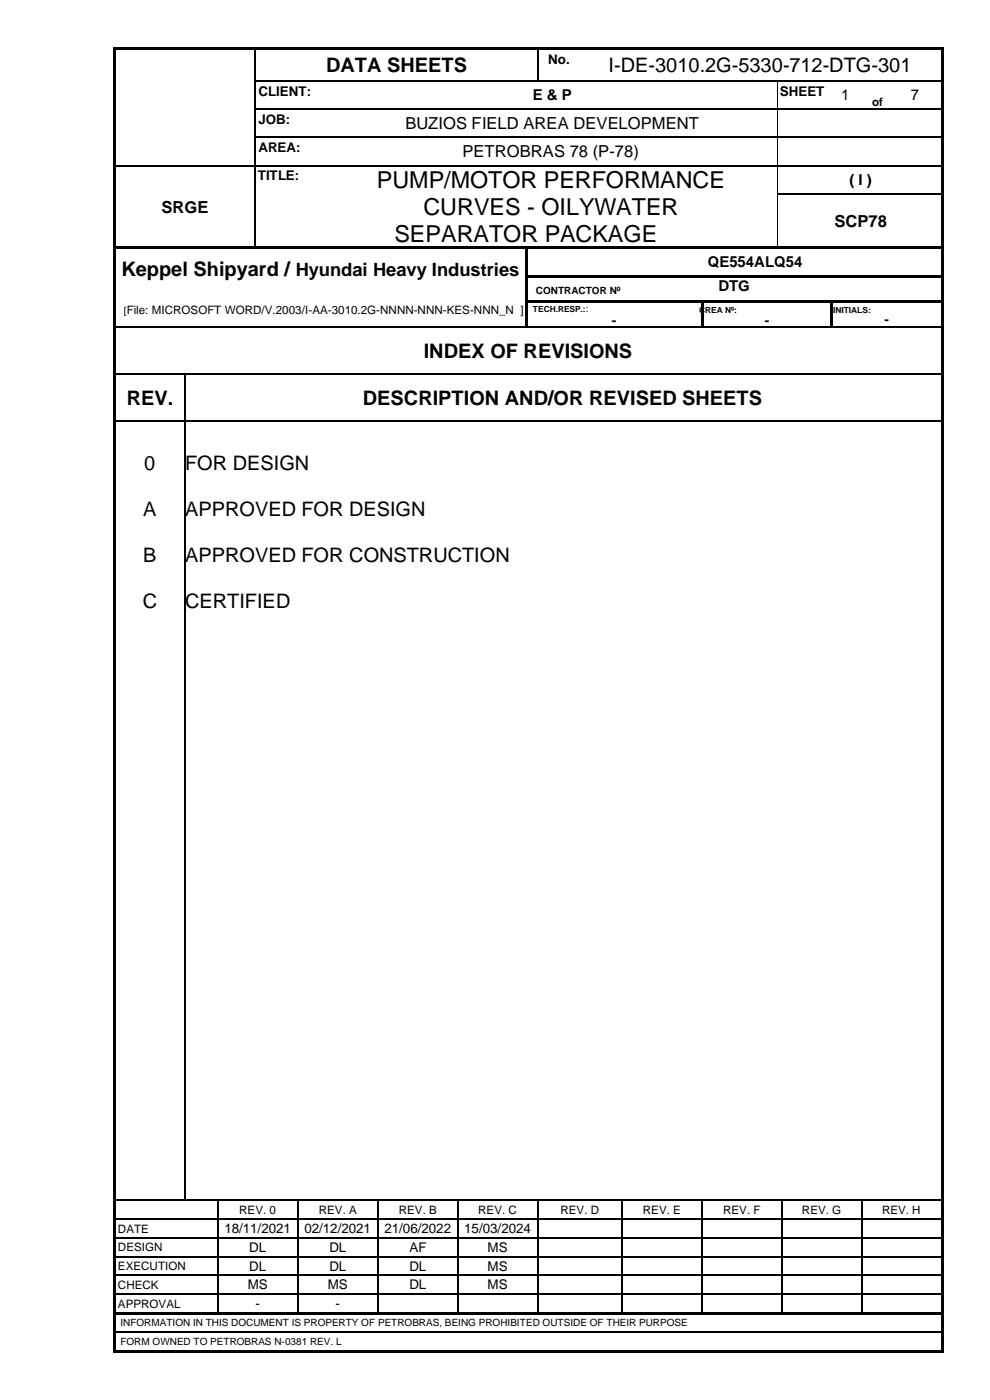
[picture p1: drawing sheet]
<svg xmlns="http://www.w3.org/2000/svg" width="210mm" height="297mm" viewBox="0 0 210 297" stroke-linecap="round" stroke-linejoin="round" font-family="sans-serif">
<defs><g id="words">
<g font-size="5">
<text x="79.9" y="39.9">PUMP/MOTOR PERFORMANCE</text>
<text x="89.8" y="45.6">CURVES - OILYWATER</text>
<text x="83.7" y="51.3">SEPARATOR PACKAGE</text>
</g>
<g font-size="4.2">
<text x="69.2" y="15.3">DATA SHEETS</text>
<text x="129.1" y="15.3">I-DE-3010.2G-5330-712-DTG-301</text>
<text x="25.7" y="58.5">Keppel Shipyard /</text>
<text x="89.9" y="76">INDEX OF REVISIONS</text>
<text x="26.9" y="86">REV.</text>
<text x="77" y="86">DESCRIPTION AND/OR REVISED SHEETS</text>
<text x="30.6" y="99.8">0</text>
<text x="39.3" y="99.8">FOR DESIGN</text>
<text x="30.4" y="109.5">A</text>
<text x="39.3" y="109.5">APPROVED FOR DESIGN</text>
<text x="30.4" y="119.3">B</text>
<text x="39.3" y="119.3">APPROVED FOR CONSTRUCTION</text>
<text x="30.3" y="129">C</text>
<text x="39.3" y="129">CERTIFIED</text>
</g>
<text font-size="3.9" x="62.8" y="58.5">Hyundai Heavy Industries</text>
<g font-size="3.5">
<text x="86" y="27.4">BUZIOS FIELD AREA DEVELOPMENT</text>
<text x="98.1" y="33.4">PETROBRAS 78 (P-78)</text>
<text x="34.3" y="45.1">SRGE</text>
<text x="177" y="48.1">SCP78</text>
</g>
<g font-size="3.2">
<text x="113" y="21.3">E &amp; P</text>
<text x="178.4" y="21.3">1</text>
<text x="193.2" y="21.3">7</text>
<text x="180.2" y="39.3">( I )</text>
<text x="150.1" y="56.7">QE554ALQ54</text>
<text x="152.4" y="61.8">DTG</text>
</g>
<g font-size="2.8">
<text x="116.3" y="13.5">No.</text>
<text x="54.8" y="20.3">CLIENT:</text>
<text x="165.4" y="20.3">SHEET</text>
<text x="54.8" y="26.3">JOB:</text>
<text x="54.8" y="32.3">AREA:</text>
<text x="54.7" y="38.3">TITLE:</text>
<text x="129.8" y="69">-</text>
<text x="162.2" y="69">-</text>
<text x="187.7" y="68.7">-</text>
<text x="47.6" y="261.7">18/11/2021</text>
<text x="64.6" y="261.7">02/12/2021</text>
<text x="81.6" y="261.7">21/06/2022</text>
<text x="98.5" y="261.7">15/03/2024</text>
<text x="52.9" y="265.6">DL</text>
<text x="52.9" y="269.6">DL</text>
<text x="69.9" y="265.6">DL</text>
<text x="69.9" y="269.6">DL</text>
<text x="86.8" y="265.6">AF</text>
<text x="86.8" y="269.6">DL</text>
<text x="103.4" y="265.6">MS</text>
<text x="103.4" y="269.6">MS</text>
<text x="52.5" y="273.6">MS</text>
<text x="69.5" y="273.6">MS</text>
<text x="86.8" y="273.6">DL</text>
<text x="103.4" y="273.6">MS</text>
<text x="54.2" y="277.6">-</text>
<text x="71.2" y="277.6">-</text>
</g>
<g font-size="2.5">
<text x="185" y="22.5">of</text>
<text x="26.9" y="66.6">File: MICROSOFT WORD/V.2003/I-AA-3010.2G-NNNN-NNN-KES-NNN_N ]</text>
<text x="50.8" y="257.6">REV. 0</text>
<text x="67.6" y="257.6">REV. A</text>
<text x="84.6" y="257.6">REV. B</text>
<text x="101.4" y="257.6">REV. C</text>
<text x="118.9" y="257.6">REV. D</text>
<text x="136.4" y="257.6">REV. E</text>
<text x="153.4" y="257.6">REV. F</text>
<text x="170.1" y="257.6">REV. G</text>
<text x="187.1" y="257.6">REV. H</text>
<text x="25" y="261.6">DATE</text>
<text x="25" y="265.5">DESIGN</text>
<text x="25" y="269.5">EXECUTION</text>
<text x="25" y="273.5">CHECK</text>
<text x="25" y="277.5">APPROVAL</text>
</g>
<g font-size="2.1">
<text x="113.7" y="62.3">CONTRACTOR Nº</text>
<text x="26.3" y="66.6">[</text>
<text x="124.3" y="66.3">:</text>
<text x="25.5" y="281.4">INFORMATION IN THIS DOCUMENT IS PROPERTY OF PETROBRAS, BEING PROHIBITED OUTSIDE OF THEIR PURPOSE</text>
<text x="25.5" y="285.4">FORM OWNED TO PETROBRAS N-0381 REV. L</text>
</g>
<g font-size="1.8">
<text x="113.1" y="66.3">TECH.RESP.:</text>
<text x="148.3" y="66.3">CREA Nº:</text>
<text x="176.7" y="66.4">INITIALS:</text>
</g>
</g></defs>
<g fill="#000">
<path d="M24 10h.5v.6h-.5z" fill-rule="evenodd"/>
<path d="M24 10h.5v.5h-.5z" fill-rule="evenodd"/>
<path d="M24 10.6h.5v6.4h-.5z" fill-rule="evenodd"/>
<path d="M24 17h.5v.3h-.5z" fill-rule="evenodd"/>
<path d="M24.5 10h29.6v.5h-29.6z" fill-rule="evenodd"/>
<path d="M54.1 10.5l.2 .1z" fill-rule="evenodd"/>
<path d="M54.1 10h.5v.5h-.5z" fill-rule="evenodd"/>
<path d="M54.1 17h.2v.3h-.2z" fill-rule="evenodd"/>
<path d="M54.6 10h59.3v.5h-59.3z" fill-rule="evenodd"/>
<path d="M69 17h.3v.3h-.3z" fill-rule="evenodd"/>
<path d="M113.9 10.5l.3 .1z" fill-rule="evenodd"/>
<path d="M113.9 10h.6v.5h-.6z" fill-rule="evenodd"/>
<path d="M113.9 17h.3v.3h-.3z" fill-rule="evenodd"/>
<path d="M114.5 10h8.1v.5h-8.1z" fill-rule="evenodd"/>
<path d="M122.6 10h.5v.5h-.5z" fill-rule="evenodd"/>
<path d="M122.6 17h.2v.3h-.2z" fill-rule="evenodd"/>
<path d="M123.1 10h76.5v.5h-76.5z" fill-rule="evenodd"/>
<path d="M164.8 17h.2v.3h-.2z" fill-rule="evenodd"/>
<path d="M175 17h.2v.3h-.2z" fill-rule="evenodd"/>
<path d="M183.7 17h.2v.3h-.2z" fill-rule="evenodd"/>
<path d="M188.7 17h.2v.3h-.2z" fill-rule="evenodd"/>
<path d="M199.6 10h.5v.6h-.5z" fill-rule="evenodd"/>
<path d="M199.6 10h.5v.5h-.5z" fill-rule="evenodd"/>
<path d="M199.6 10.6h.5v6.4h-.5z" fill-rule="evenodd"/>
<path d="M199.6 17h.5v.3h-.5z" fill-rule="evenodd"/>
<path d="M24 17.3h.5v5.7h-.5z" fill-rule="evenodd"/>
<path d="M24 23h.5v.3h-.5z" fill-rule="evenodd"/>
<path d="M24 23.3h.5v5.7h-.5z" fill-rule="evenodd"/>
<path d="M24 29h.5v.3h-.5z" fill-rule="evenodd"/>
<path d="M24 29.3h.5v5.7h-.5z" fill-rule="evenodd"/>
<path d="M24 35h.5v.3h-.5z" fill-rule="evenodd"/>
<path d="M54.1 23h.2v.3h-.2z" fill-rule="evenodd"/>
<path d="M54.1 29h.2v.3h-.2z" fill-rule="evenodd"/>
<path d="M54.1 35h.2v.3h-.2z" fill-rule="evenodd"/>
<path d="M69 23h.3v.3h-.3z" fill-rule="evenodd"/>
<path d="M69 29h.3v.3h-.3z" fill-rule="evenodd"/>
<path d="M69 35h.3v.3h-.3z" fill-rule="evenodd"/>
<path d="M164.8 23h.2v.3h-.2z" fill-rule="evenodd"/>
<path d="M164.8 29h.2v.3h-.2z" fill-rule="evenodd"/>
<path d="M164.8 35h.2v.3h-.2z" fill-rule="evenodd"/>
<path d="M175 23h.2v.3h-.2z" fill-rule="evenodd"/>
<path d="M183.7 23h.2v.3h-.2z" fill-rule="evenodd"/>
<path d="M188.7 23h.2v.3h-.2z" fill-rule="evenodd"/>
<path d="M199.6 17.3h.5v5.7h-.5z" fill-rule="evenodd"/>
<path d="M199.6 23h.5v.3h-.5z" fill-rule="evenodd"/>
<path d="M199.6 23.3h.5v5.7h-.5z" fill-rule="evenodd"/>
<path d="M199.6 29h.5v.3h-.5z" fill-rule="evenodd"/>
<path d="M199.6 29.3h.5v5.7h-.5z" fill-rule="evenodd"/>
<path d="M199.6 35h.5v.3h-.5z" fill-rule="evenodd"/>
<path d="M24 35.3h.5v5.7h-.5z" fill-rule="evenodd"/>
<path d="M24 41h.5v.3h-.5z" fill-rule="evenodd"/>
<path d="M24 41.3h.5v11h-.5z" fill-rule="evenodd"/>
<path d="M54.1 41h.2v.3h-.2z" fill-rule="evenodd"/>
<path d="M164.8 41h.1v.3h-.1z" fill-rule="evenodd"/>
<path d="M199.6 35.3h.5v5.7h-.5z" fill-rule="evenodd"/>
<path d="M199.6 41h.5v.3h-.5z" fill-rule="evenodd"/>
<path d="M199.6 41.3h.5v11h-.5z" fill-rule="evenodd"/>
</g>
<g fill="none" stroke="#000" stroke-width=".25">
<path d="M54.2 10.6v6.4M54.2 17.3v5.7M54.3 17.1h14.7M69.3 17.1h44.6M114.1 10.6v6.4M114.2 17.1h8.4M122.8 17.1h42M165 17.1h10M175.2 17.1h8.5M183.9 17.1h4.8M188.9 17.1h10.7M24.5 35.1h29.6"/>
<path d="M54.2 23.3v5.7M54.2 29.3v5.7M54.2 35.3v5.7M54.3 23.2h14.7M54.3 29.1h14.7M54.3 35.1h14.7M69.3 23.2h95.5M69.3 29.1h95.5M69.3 35.1h95.5M165 23.2h10M165 29.1h34.6M165 35.1h34.6"/>
<path d="M175.2 23.2h8.5M183.9 23.2h4.8M188.9 23.2h10.7M54.2 41.3v11M164.9 41.2h34.7"/>
</g>
<path d="M164.8 17.3v5.7M164.8 23.3v5.7M164.8 29.3v5.7M164.8 35.3v5.7M164.8 41.3v11" fill="none" stroke="#000" stroke-width=".21"/>
<path d="M62.8 54.5h47.4v4.9h-47.4z" fill-rule="evenodd" fill="#fff"/>
<g fill="#000">
<path d="M24 52.3h.5v.6h-.5z" fill-rule="evenodd"/>
<path d="M24 52.9h.5v5.4h-.5z" fill-rule="evenodd"/>
<path d="M24 58.3h.5v.6h-.5z" fill-rule="evenodd"/>
<path d="M24.5 52.3h29.6v.5h-29.6z" fill-rule="evenodd"/>
<path d="M54.1 52.3h.5v.5h-.5z" fill-rule="evenodd"/>
<path d="M54.6 52.3h14.4v.5h-14.4z" fill-rule="evenodd"/>
<path d="M69 52.3h.5v.5h-.5z" fill-rule="evenodd"/>
<path d="M69.5 52.3h41.9v.5h-41.9z" fill-rule="evenodd"/>
<path d="M111.4 52.8l.6 .1z" fill-rule="evenodd"/>
<path d="M111.4 52.3h.6v.5h-.6z" fill-rule="evenodd"/>
<path d="M111.4 52.9h.6v5.4h-.6z" fill-rule="evenodd"/>
<path d="M111.4 58.3h.6v.6h-.6z" fill-rule="evenodd"/>
<path d="M112 52.3h52.8v.5h-52.8z" fill-rule="evenodd"/>
<path d="M112 58.3h87.6v.6h-87.6z" fill-rule="evenodd"/>
<path d="M164.8 52.3h.5v.5h-.5z" fill-rule="evenodd"/>
<path d="M165.3 52.3h34.3v.5h-34.3z" fill-rule="evenodd"/>
<path d="M199.6 52.3h.5v.6h-.5z" fill-rule="evenodd"/>
<path d="M199.6 52.9h.5v5.4h-.5z" fill-rule="evenodd"/>
<path d="M199.6 58.3h.5v.6h-.5z" fill-rule="evenodd"/>
<path d="M24 58.9h.5v4.9h-.5z" fill-rule="evenodd"/>
<path d="M24 63.8h.5v.6h-.5z" fill-rule="evenodd"/>
<path d="M24 64.4h.5v4.9h-.5z" fill-rule="evenodd"/>
<path d="M24 69.3h.5v.2h-.5z" fill-rule="evenodd"/>
<path d="M24 69.5h.5v9.8h-.5z" fill-rule="evenodd"/>
<path d="M24 79.3h.5v.2h-.5z" fill-rule="evenodd"/>
<path d="M39.1 79.3h.3v.2h-.3z" fill-rule="evenodd"/>
<path d="M111.4 58.9h.6v4.9h-.6z" fill-rule="evenodd"/>
<path d="M111.4 63.8h.6v.6h-.6z" fill-rule="evenodd"/>
<path d="M111.4 64.4h.6v4.9h-.6z" fill-rule="evenodd"/>
<path d="M111.4 69.3h.3v.2h-.3z" fill-rule="evenodd"/>
<path d="M112 63.8h36.7v.5h-36.7z" fill-rule="evenodd"/>
<path d="M148.7 64.3l.5 .1z" fill-rule="evenodd"/>
<path d="M148.7 63.8h.5v.5h-.5z" fill-rule="evenodd"/>
<path d="M148.7 64.4h.5v4.9h-.5z" fill-rule="evenodd"/>
<path d="M148.7 69.3h.2v.2h-.2z" fill-rule="evenodd"/>
<path d="M149.2 63.8h27v.5h-27z" fill-rule="evenodd"/>
<path d="M176.2 64.3l.5 .1z" fill-rule="evenodd"/>
<path d="M176.2 63.8h.5v.5h-.5z" fill-rule="evenodd"/>
<path d="M176.2 64.4h.5v4.9h-.5z" fill-rule="evenodd"/>
<path d="M176.2 69.3h.2v.2h-.2z" fill-rule="evenodd"/>
<path d="M176.7 63.8h22.9v.5h-22.9z" fill-rule="evenodd"/>
<path d="M199.6 58.9h.5v4.9h-.5z" fill-rule="evenodd"/>
<path d="M199.6 63.8h.5v.6h-.5z" fill-rule="evenodd"/>
<path d="M199.6 64.4h.5v4.9h-.5z" fill-rule="evenodd"/>
<path d="M199.6 69.3h.5v.2h-.5z" fill-rule="evenodd"/>
<path d="M199.6 69.5h.5v9.8h-.5z" fill-rule="evenodd"/>
<path d="M199.6 79.3h.5v.2h-.5z" fill-rule="evenodd"/>
<path d="M24 79.5h.5v9.8h-.5z" fill-rule="evenodd"/>
<path d="M24 89.3h.5v.2h-.5z" fill-rule="evenodd"/>
<path d="M39.1 89.3h.3v.2h-.3z" fill-rule="evenodd"/>
<path d="M199.6 79.5h.5v9.8h-.5z" fill-rule="evenodd"/>
<path d="M199.6 89.3h.5v.2h-.5z" fill-rule="evenodd"/>
<path d="M24 89.5h.5v165.1h-.5z" fill-rule="evenodd"/>
<path d="M24 254.6h.5v.2h-.5z" fill-rule="evenodd"/>
<path d="M24 254.8h.5v3.7h-.5z" fill-rule="evenodd"/>
<path d="M24 258.5h.5v.3h-.5z" fill-rule="evenodd"/>
<path d="M39.1 254.6h.3v.2h-.3z" fill-rule="evenodd"/>
<path d="M46.1 254.6h.2v.2h-.2z" fill-rule="evenodd"/>
<path d="M46.1 258.5h.2v.3h-.2z" fill-rule="evenodd"/>
<path d="M63.1 254.6h.2v.2h-.2z" fill-rule="evenodd"/>
<path d="M63.1 258.5h.2v.3h-.2z" fill-rule="evenodd"/>
<path d="M80.1 254.6h.2v.2h-.2z" fill-rule="evenodd"/>
<path d="M80.1 258.5h.2v.3h-.2z" fill-rule="evenodd"/>
<path d="M97 254.6h.2v.2h-.2z" fill-rule="evenodd"/>
<path d="M97 258.5h.2v.3h-.2z" fill-rule="evenodd"/>
<path d="M113.9 254.6h.3v.2h-.3z" fill-rule="evenodd"/>
<path d="M113.9 258.5h.3v.3h-.3z" fill-rule="evenodd"/>
<path d="M131.9 254.6h.2v.2h-.2z" fill-rule="evenodd"/>
<path d="M131.9 258.5h.2v.3h-.2z" fill-rule="evenodd"/>
<path d="M148.8 254.6h.2v.2h-.2z" fill-rule="evenodd"/>
<path d="M148.8 258.5h.2v.3h-.2z" fill-rule="evenodd"/>
<path d="M165.7 254.6h.3v.2h-.3z" fill-rule="evenodd"/>
<path d="M165.7 258.5h.3v.3h-.3z" fill-rule="evenodd"/>
<path d="M182.7 254.6h.2v.2h-.2z" fill-rule="evenodd"/>
<path d="M182.7 258.5h.2v.3h-.2z" fill-rule="evenodd"/>
<path d="M199.6 89.5h.5v165.1h-.5z" fill-rule="evenodd"/>
<path d="M199.6 254.6h.5v.2h-.5z" fill-rule="evenodd"/>
<path d="M199.6 254.8h.5v3.7h-.5z" fill-rule="evenodd"/>
<path d="M199.6 258.5h.5v.3h-.5z" fill-rule="evenodd"/>
<path d="M24 258.8h.5v3.7h-.5z" fill-rule="evenodd"/>
<path d="M24 262.5h.5v.3h-.5z" fill-rule="evenodd"/>
<path d="M24 262.8h.5v3.7h-.5z" fill-rule="evenodd"/>
<path d="M24 266.5h.5v.2h-.5z" fill-rule="evenodd"/>
<path d="M24 266.7h.5v3.8h-.5z" fill-rule="evenodd"/>
<path d="M24 270.5h.5v.2h-.5z" fill-rule="evenodd"/>
<path d="M24 270.7h.5v3.7h-.5z" fill-rule="evenodd"/>
<path d="M24 274.4h.5v.3h-.5z" fill-rule="evenodd"/>
<path d="M24 274.7h.5v3.7h-.5z" fill-rule="evenodd"/>
<path d="M24 278.4h.5v.5h-.5z" fill-rule="evenodd"/>
<path d="M24.5 278.4h21.6v.5h-21.6z" fill-rule="evenodd"/>
<path d="M46.1 262.5h.2v.3h-.2z" fill-rule="evenodd"/>
<path d="M46.1 266.5h.2v.2h-.2z" fill-rule="evenodd"/>
<path d="M46.1 270.5h.2v.2h-.2z" fill-rule="evenodd"/>
<path d="M46.1 274.4h.2v.3h-.2z" fill-rule="evenodd"/>
<path d="M46.1 278.4h.5v.5h-.5z" fill-rule="evenodd"/>
<path d="M46.6 278.4h16.4v.5h-16.4z" fill-rule="evenodd"/>
<path d="M63.1 262.5h.2v.3h-.2z" fill-rule="evenodd"/>
<path d="M63.1 266.5h.2v.2h-.2z" fill-rule="evenodd"/>
<path d="M63.1 270.5h.2v.2h-.2z" fill-rule="evenodd"/>
<path d="M63.1 274.4h.2v.3h-.2z" fill-rule="evenodd"/>
<path d="M63.1 278.4h.5v.5h-.5z" fill-rule="evenodd"/>
<path d="M63.6 278.4h16.5v.5h-16.5z" fill-rule="evenodd"/>
<path d="M80.1 262.5h.2v.3h-.2z" fill-rule="evenodd"/>
<path d="M80.1 266.5h.2v.2h-.2z" fill-rule="evenodd"/>
<path d="M80.1 270.5h.2v.2h-.2z" fill-rule="evenodd"/>
<path d="M80.1 274.4h.2v.3h-.2z" fill-rule="evenodd"/>
<path d="M80.1 278.4h.5v.5h-.5z" fill-rule="evenodd"/>
<path d="M80.6 278.4h16.4v.5h-16.4z" fill-rule="evenodd"/>
<path d="M97 262.5h.2v.3h-.2z" fill-rule="evenodd"/>
<path d="M97 266.5h.2v.2h-.2z" fill-rule="evenodd"/>
<path d="M97 270.5h.2v.2h-.2z" fill-rule="evenodd"/>
<path d="M97 274.4h.2v.3h-.2z" fill-rule="evenodd"/>
<path d="M97 278.4h.5v.5h-.5z" fill-rule="evenodd"/>
<path d="M97.5 278.4h16.4v.5h-16.4z" fill-rule="evenodd"/>
<path d="M113.9 262.5h.3v.3h-.3z" fill-rule="evenodd"/>
<path d="M113.9 266.5h.3v.2h-.3z" fill-rule="evenodd"/>
<path d="M113.9 270.5h.3v.2h-.3z" fill-rule="evenodd"/>
<path d="M113.9 274.4h.3v.3h-.3z" fill-rule="evenodd"/>
<path d="M113.9 278.4h.6v.5h-.6z" fill-rule="evenodd"/>
<path d="M114.5 278.4h17.4v.5h-17.4z" fill-rule="evenodd"/>
<path d="M131.9 262.5h.2v.3h-.2z" fill-rule="evenodd"/>
<path d="M131.9 266.5h.2v.2h-.2z" fill-rule="evenodd"/>
<path d="M131.9 270.5h.2v.2h-.2z" fill-rule="evenodd"/>
<path d="M131.9 274.4h.2v.3h-.2z" fill-rule="evenodd"/>
<path d="M131.9 278.4h.5v.5h-.5z" fill-rule="evenodd"/>
<path d="M132.4 278.4h16.4v.5h-16.4z" fill-rule="evenodd"/>
<path d="M148.8 262.5h.2v.3h-.2z" fill-rule="evenodd"/>
<path d="M148.8 266.5h.2v.2h-.2z" fill-rule="evenodd"/>
<path d="M148.8 270.5h.2v.2h-.2z" fill-rule="evenodd"/>
<path d="M148.8 274.4h.2v.3h-.2z" fill-rule="evenodd"/>
<path d="M148.8 278.4h.5v.5h-.5z" fill-rule="evenodd"/>
<path d="M149.3 278.4h16.4v.5h-16.4z" fill-rule="evenodd"/>
<path d="M165.7 262.5h.3v.3h-.3z" fill-rule="evenodd"/>
<path d="M165.7 266.5h.3v.2h-.3z" fill-rule="evenodd"/>
<path d="M165.7 270.5h.3v.2h-.3z" fill-rule="evenodd"/>
<path d="M165.7 274.4h.3v.3h-.3z" fill-rule="evenodd"/>
<path d="M165.7 278.4h.5v.5h-.5z" fill-rule="evenodd"/>
<path d="M166.2 278.4h16.5v.5h-16.5z" fill-rule="evenodd"/>
<path d="M182.7 262.5h.2v.3h-.2z" fill-rule="evenodd"/>
<path d="M182.7 266.5h.2v.2h-.2z" fill-rule="evenodd"/>
<path d="M182.7 270.5h.2v.2h-.2z" fill-rule="evenodd"/>
<path d="M182.7 274.4h.2v.3h-.2z" fill-rule="evenodd"/>
<path d="M182.7 278.4h.5v.5h-.5z" fill-rule="evenodd"/>
<path d="M183.2 278.4h16.4v.5h-16.4z" fill-rule="evenodd"/>
<path d="M199.6 258.8h.5v3.7h-.5z" fill-rule="evenodd"/>
<path d="M199.6 262.5h.5v.3h-.5z" fill-rule="evenodd"/>
<path d="M199.6 262.8h.5v3.7h-.5z" fill-rule="evenodd"/>
<path d="M199.6 266.5h.5v.2h-.5z" fill-rule="evenodd"/>
<path d="M199.6 266.7h.5v3.8h-.5z" fill-rule="evenodd"/>
<path d="M199.6 270.5h.5v.2h-.5z" fill-rule="evenodd"/>
<path d="M199.6 270.7h.5v3.7h-.5z" fill-rule="evenodd"/>
<path d="M199.6 274.4h.5v.3h-.5z" fill-rule="evenodd"/>
<path d="M199.6 274.7h.5v3.7h-.5z" fill-rule="evenodd"/>
<path d="M199.6 278.4h.5v.5h-.5z" fill-rule="evenodd"/>
<path d="M24 278.9h.5v3.5h-.5z" fill-rule="evenodd"/>
<path d="M24 282.4h.5v.4h-.5z" fill-rule="evenodd"/>
<path d="M24 282.8h.5v3.7h-.5z" fill-rule="evenodd"/>
<path d="M24 286.5h.5v.5h-.5z" fill-rule="evenodd"/>
<path d="M24 286.5h.5v.5h-.5z" fill-rule="evenodd"/>
<path d="M24.5 286.5h175.1v.5h-175.1z" fill-rule="evenodd"/>
<path d="M199.6 278.9h.5v3.5h-.5z" fill-rule="evenodd"/>
<path d="M199.6 282.4h.5v.4h-.5z" fill-rule="evenodd"/>
<path d="M199.6 282.8h.5v3.7h-.5z" fill-rule="evenodd"/>
<path d="M199.6 286.5h.5v.5h-.5z" fill-rule="evenodd"/>
<path d="M199.6 286.5h.5v.5h-.5z" fill-rule="evenodd"/>
</g>
<g fill="none" stroke="#000" stroke-width=".25">
<path d="M24.5 69.4h86.9M24.5 79.4h14.6M39.3 79.5v9.8M39.4 79.4h160.2M111.7 69.4h37M148.9 69.4h27.3M176.4 69.4h23.2M24.5 89.4h14.6M39.3 89.5v165.1M39.4 89.4h160.2M24.5 254.7h14.6M24.5 258.7h21.6"/>
<path d="M39.4 254.7h6.7M46.2 254.8v3.7M46.2 258.8v3.7M46.3 254.7h16.7M46.3 258.7h16.7M63.2 254.8v3.7M63.2 258.8v3.7M63.3 254.7h16.8M63.3 258.7h16.8M80.2 254.8v3.7M80.2 258.8v3.7M80.3 254.7h16.7"/>
<path d="M80.3 258.7h16.7M97.1 254.8v3.7M97.1 258.8v3.7M97.2 254.7h16.7M97.2 258.7h16.7M114.1 254.8v3.7M114.1 258.8v3.7M114.2 254.7h17.7M114.2 258.7h17.7M132 254.8v3.7M132 258.8v3.7M132.1 254.7h16.7"/>
<path d="M132.1 258.7h16.7M148.9 254.8v3.7M148.9 258.8v3.7M149 254.7h16.7M149 258.7h16.7M165.9 254.8v3.7M165.9 258.8v3.7M166 254.7h16.7M166 258.7h16.7M182.8 254.8v3.7M182.8 258.8v3.7M182.9 254.7h16.7"/>
<path d="M182.9 258.7h16.7M24.5 262.6h21.6M24.5 266.6h21.6M24.5 270.6h21.6M24.5 274.5h21.6M46.2 262.8v3.7M46.2 266.7v3.8M46.2 270.7v3.7M46.2 274.7v3.7M46.3 262.6h16.7M46.3 266.6h16.7M46.3 270.6h16.7"/>
<path d="M46.3 274.5h16.7M63.2 262.8v3.7M63.2 266.7v3.8M63.2 270.7v3.7M63.2 274.7v3.7M63.3 262.6h16.8M63.3 266.6h16.8M63.3 270.6h16.8M63.3 274.5h16.8M80.2 262.8v3.7M80.2 266.7v3.8M80.2 270.7v3.7"/>
<path d="M80.2 274.7v3.7M80.3 262.6h16.7M80.3 266.6h16.7M80.3 270.6h16.7M80.3 274.5h16.7M97.1 262.8v3.7M97.1 266.7v3.8M97.1 270.7v3.7M97.1 274.7v3.7M97.2 262.6h16.7M97.2 266.6h16.7M97.2 270.6h16.7"/>
<path d="M97.2 274.5h16.7M114.1 262.8v3.7M114.1 266.7v3.8M114.1 270.7v3.7M114.1 274.7v3.7M114.2 262.6h17.7M114.2 266.6h17.7M114.2 270.6h17.7M114.2 274.5h17.7M132 262.8v3.7M132 266.7v3.8M132 270.7v3.7"/>
<path d="M132 274.7v3.7M132.1 262.6h16.7M132.1 266.6h16.7M132.1 270.6h16.7M132.1 274.5h16.7M148.9 262.8v3.7M148.9 266.7v3.8M148.9 270.7v3.7M148.9 274.7v3.7M149 262.6h16.7M149 266.6h16.7M149 270.6h16.7"/>
<path d="M149 274.5h16.7M165.9 262.8v3.7M165.9 266.7v3.8M165.9 270.7v3.7M165.9 274.7v3.7M166 262.6h16.7M166 266.6h16.7M166 270.6h16.7M166 274.5h16.7M182.8 262.8v3.7M182.8 266.7v3.8M182.8 270.7v3.7"/>
<path d="M182.8 274.7v3.7M182.9 262.6h16.7M182.9 266.6h16.7M182.9 270.6h16.7M182.9 274.5h16.7"/>
</g>
<path d="M24.5 282.6h175.1" fill="none" stroke="#000" stroke-width=".34"/>
<use href="#words"/>
</svg>
